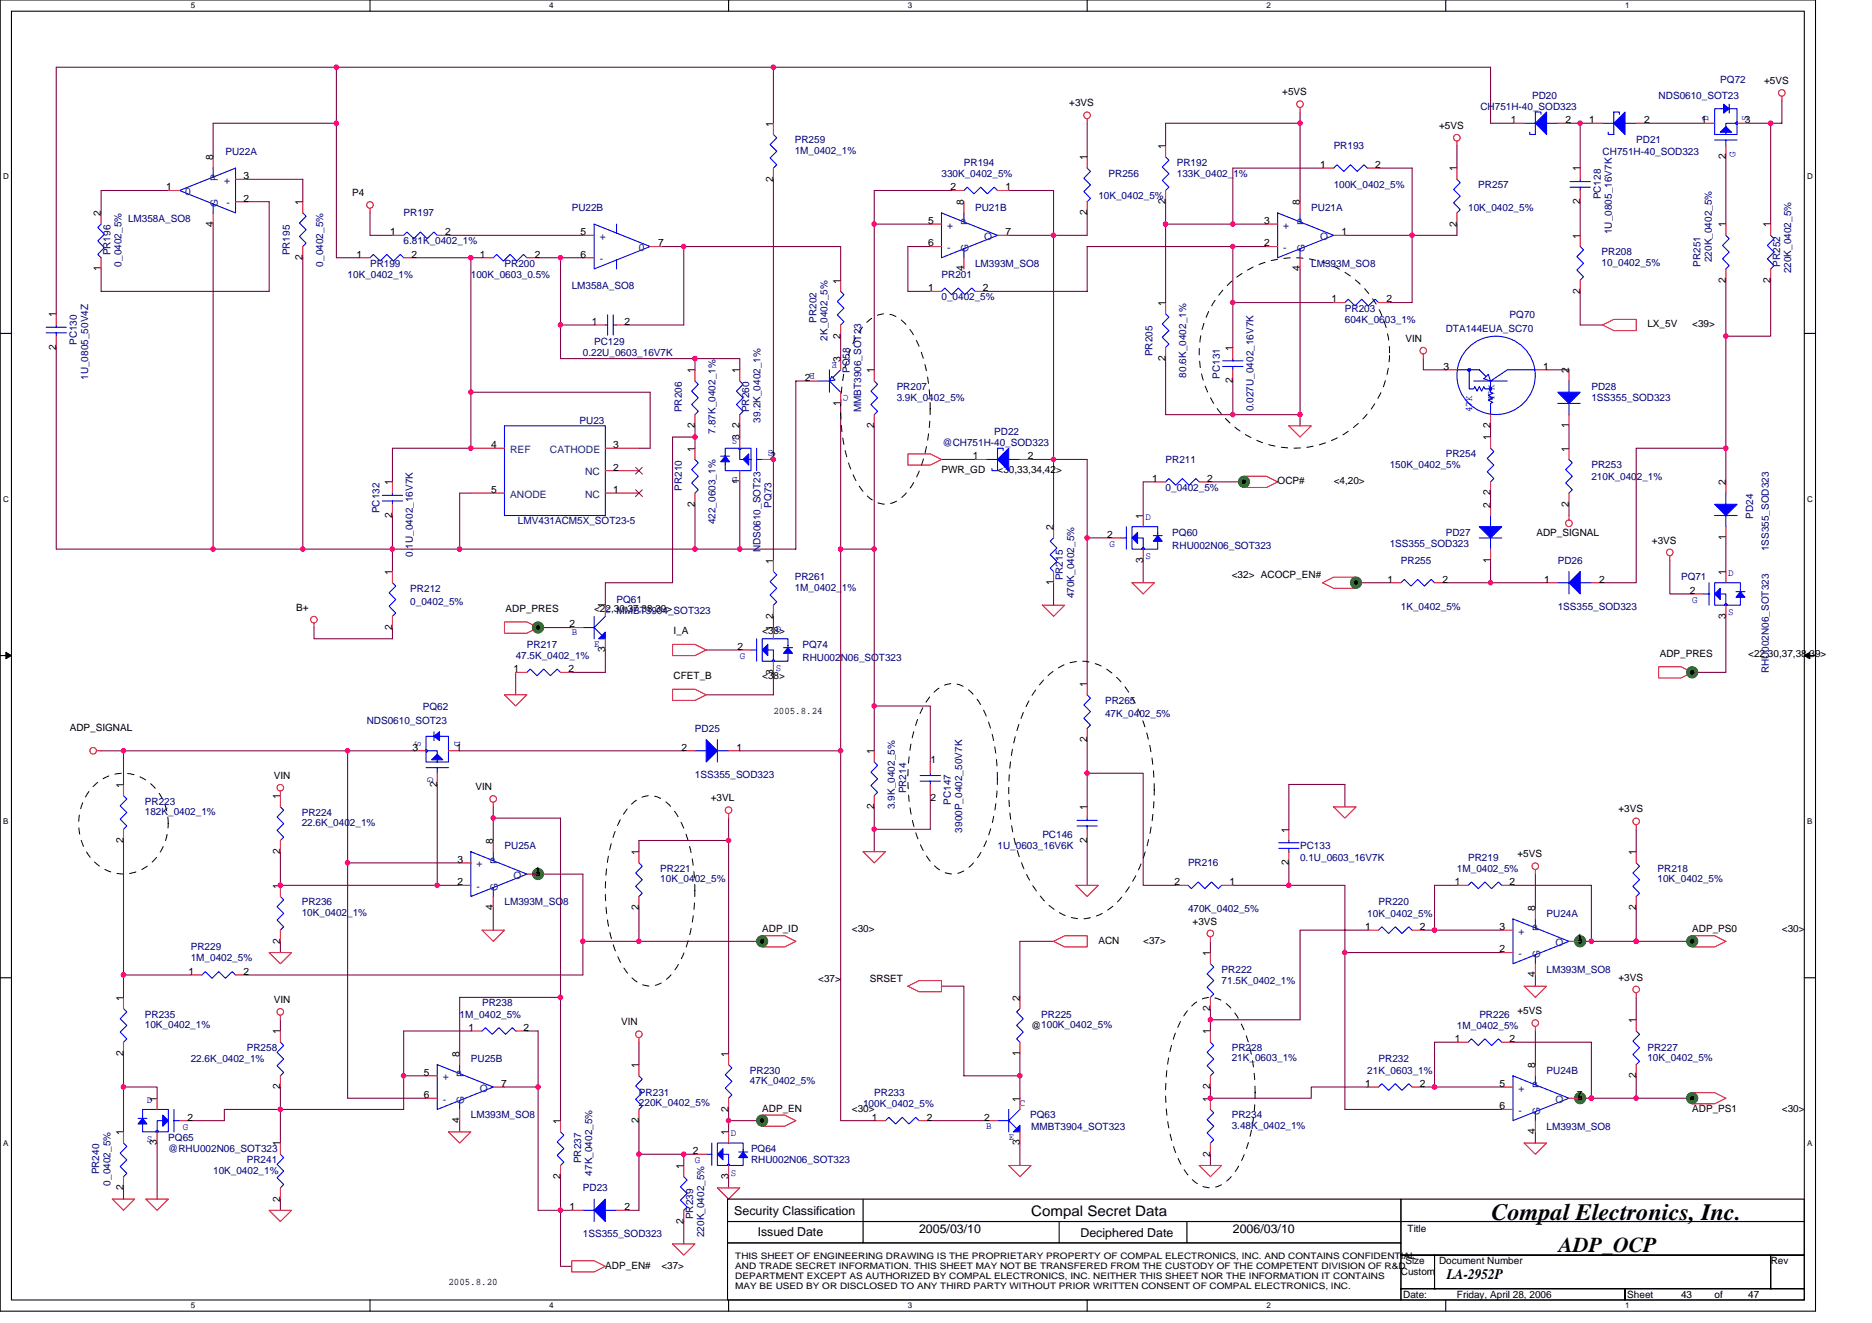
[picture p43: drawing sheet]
<svg xmlns="http://www.w3.org/2000/svg" width="297mm" height="210mm" viewBox="0 0 297 210" stroke-linecap="round" stroke-linejoin="round" font-family="sans-serif">
<defs><g id="words">
<text font-size="3.7" x="236.7" y="193.6">Compal Electronics, Inc.</text>
<text font-size="3.4" x="247.4" y="198.6">ADP_OCP</text>
<g font-size="2.3">
<text x="163.6" y="192.8">Compal Secret Data</text>
<text x="229.6" y="203">LA-2952P</text>
</g>
<g font-size="1.9">
<text x="116.5" y="192.7">Security Classification</text>
<text x="120.2" y="196.1">Issued Date</text>
<text x="145.8" y="195.6">2005/03/10</text>
<text x="171.4" y="196.3">Deciphered Date</text>
<text x="195.6" y="195.6">2006/03/10</text>
</g>
<g font-size="1.6">
<text x="169.7" y="16.9">+3VS</text>
<text x="203.5" y="15.1">+5VS</text>
<text x="279.9" y="13.3">+5VS</text>
<text x="122.7" y="20.1" transform="rotate(-90 122.7 20.1)">1</text>
<text x="184.9" y="23.6" transform="rotate(-90 184.9 23.6)">1</text>
<text x="228.3" y="20.4">+5VS</text>
<text x="239.7" y="19.5">1</text>
<text x="248.4" y="19.5">2</text>
<text x="252.2" y="19.5">1</text>
<text x="260.9" y="19.5">2</text>
<text x="269.9" y="19.5">1</text>
<text x="276.9" y="19.5">3</text>
<text x="33.8" y="25.4" transform="rotate(-90 33.8 25.4)">8</text>
<text x="38.6" y="28.4">3</text>
<text x="122.7" y="28.8" transform="rotate(-90 122.7 28.8)">2</text>
<text x="172.5" y="25.4" transform="rotate(-90 172.5 25.4)">1</text>
<text x="209.5" y="26.6">1</text>
<text x="218.2" y="26.6">2</text>
<text x="231.2" y="27.2" transform="rotate(-90 231.2 27.2)">1</text>
<text x="250.7" y="27.2" transform="rotate(-90 250.7 27.2)">1</text>
<text x="273.8" y="25.3" transform="rotate(-90 273.8 25.3)">2</text>
<text x="16" y="34.3" transform="rotate(-90 16 34.3)">2</text>
<text x="26.3" y="30.2">1</text>
<text x="33.8" y="35.9" transform="rotate(-90 33.8 35.9)">4</text>
<text x="38.6" y="32">2</text>
<text x="48" y="32.5" transform="rotate(-90 48 32.5)">1</text>
<text x="55.9" y="31.1">P4</text>
<text x="147.3" y="35.5">5</text>
<text x="150.8" y="30.2">2</text>
<text x="152.9" y="32.5" transform="rotate(-90 152.9 32.5)">8</text>
<text x="159.5" y="30.2">1</text>
<text x="172.5" y="34.2" transform="rotate(-90 172.5 34.2)">2</text>
<text x="184.9" y="32.4" transform="rotate(-90 184.9 32.4)">2</text>
<text x="200.6" y="35.5">3</text>
<text x="206.3" y="32.5" transform="rotate(-90 206.3 32.5)">8</text>
<text x="231.2" y="35.9" transform="rotate(-90 231.2 35.9)">2</text>
<text x="250.7" y="32.4" transform="rotate(-90 250.7 32.4)">2</text>
<text x="48" y="41.3" transform="rotate(-90 48 41.3)">2</text>
<text x="56.6" y="40.9">1</text>
<text x="61.9" y="37.3">1</text>
<text x="65.3" y="40.9">2</text>
<text x="70.6" y="37.3">2</text>
<text x="76.1" y="40.9">1</text>
<text x="84.9" y="40.9">2</text>
<text x="92.1" y="37.3">5</text>
<text x="92.1" y="40.9">6</text>
<text x="104.4" y="39.1">7</text>
<text x="147.3" y="39.1">6</text>
<text x="159.5" y="37.3">7</text>
<text x="200.6" y="39.1">2</text>
<text x="212.9" y="37.3">1</text>
<text x="250.7" y="37.9" transform="rotate(-90 250.7 37.9)">1</text>
<text x="273.8" y="36.1" transform="rotate(-90 273.8 36.1)">1</text>
<text x="280.9" y="36.1" transform="rotate(-90 280.9 36.1)">1</text>
<text x="16" y="43.1" transform="rotate(-90 16 43.1)">1</text>
<text x="133.4" y="45" transform="rotate(-90 133.4 45)">1</text>
<text x="147.3" y="46.2">1</text>
<text x="152.9" y="43.1" transform="rotate(-90 152.9 43.1)">4</text>
<text x="156" y="46.2">2</text>
<text x="206.3" y="43.1" transform="rotate(-90 206.3 43.1)">4</text>
<text x="211.3" y="48">1</text>
<text x="220" y="48">2</text>
<text x="250.7" y="46.6" transform="rotate(-90 250.7 46.6)">2</text>
<text x="273.8" y="44.8" transform="rotate(-90 273.8 44.8)">2</text>
<text x="280.9" y="44.8" transform="rotate(-90 280.9 44.8)">2</text>
<text x="8.9" y="50.3" transform="rotate(-90 8.9 50.3)">1</text>
<text x="93.9" y="51.5">1</text>
<text x="99.1" y="51.5">2</text>
<text x="133.4" y="53.7" transform="rotate(-90 133.4 53.7)">2</text>
<text x="184.9" y="48.5" transform="rotate(-90 184.9 48.5)">1</text>
<text x="261.4" y="51.9">LX_5V</text>
<text x="268.5" y="51.9">&lt;39&gt;</text>
<text x="8.9" y="55.5" transform="rotate(-90 8.9 55.5)">2</text>
<text x="110.3" y="59.2" transform="rotate(-90 110.3 59.2)">1</text>
<text x="117.4" y="59.2" transform="rotate(-90 117.4 59.2)">1</text>
<text x="133.4" y="57.4" transform="rotate(-90 133.4 57.4)">3</text>
<text x="138.7" y="59.2" transform="rotate(-90 138.7 59.2)">1</text>
<text x="184.9" y="57.3" transform="rotate(-90 184.9 57.3)">2</text>
<text x="195.6" y="55.6" transform="rotate(-90 195.6 55.6)">1</text>
<text x="223" y="54.2">VIN</text>
<text x="229" y="58.7">3</text>
<text x="244.9" y="58.7">1</text>
<text x="248.9" y="59.2" transform="rotate(-90 248.9 59.2)">2</text>
<text x="127.7" y="60.4">2</text>
<text x="133.4" y="64.4" transform="rotate(-90 133.4 64.4)">1</text>
<text x="195.6" y="60.8" transform="rotate(-90 195.6 60.8)">2</text>
<text x="77.9" y="71.1">4</text>
<text x="97.3" y="71.1">3</text>
<text x="110.3" y="71.6" transform="rotate(-90 110.3 71.6)">1</text>
<text x="110.3" y="67.9" transform="rotate(-90 110.3 67.9)">2</text>
<text x="117.4" y="69.9" transform="rotate(-90 117.4 69.9)">3</text>
<text x="117.4" y="67.9" transform="rotate(-90 117.4 67.9)">2</text>
<text x="138.7" y="67.9" transform="rotate(-90 138.7 67.9)">2</text>
<text x="236.5" y="69.9" transform="rotate(-90 236.5 69.9)">1</text>
<text x="236.5" y="67.9" transform="rotate(-90 236.5 67.9)">2</text>
<text x="248.9" y="71.6" transform="rotate(-90 248.9 71.6)">1</text>
<text x="248.9" y="67.9" transform="rotate(-90 248.9 67.9)">1</text>
<text x="62.2" y="77" transform="rotate(-90 62.2 77)">1</text>
<text x="97.3" y="74.7">2</text>
<text x="117.4" y="76.8" transform="rotate(-90 117.4 76.8)">1</text>
<text x="122.2" y="72.9">2</text>
<text x="149.4" y="75">PWR_GD</text>
<text x="154.4" y="72.9">1</text>
<text x="158.3" y="75">&lt;30,33,34,42&gt;</text>
<text x="163.1" y="72.9">2</text>
<text x="182.8" y="76.4">1</text>
<text x="191.5" y="76.4">2</text>
<text x="202.7" y="76.8">OCP#</text>
<text x="211.6" y="76.8">&lt;4,20&gt;</text>
<text x="273.8" y="77" transform="rotate(-90 273.8 77)">2</text>
<text x="62.2" y="82.2" transform="rotate(-90 62.2 82.2)">2</text>
<text x="77.9" y="78.2">5</text>
<text x="97.3" y="78.2">1</text>
<text x="110.3" y="80.4" transform="rotate(-90 110.3 80.4)">2</text>
<text x="181.4" y="82.3" transform="rotate(-90 181.4 82.3)">1</text>
<text x="236.5" y="80.5" transform="rotate(-90 236.5 80.5)">2</text>
<text x="236.5" y="78.6" transform="rotate(-90 236.5 78.6)">2</text>
<text x="248.9" y="80.4" transform="rotate(-90 248.9 80.4)">2</text>
<text x="122.7" y="89.4" transform="rotate(-90 122.7 89.4)">1</text>
<text x="167.1" y="84.1" transform="rotate(-90 167.1 84.1)">2</text>
<text x="175.7" y="85.3">2</text>
<text x="181.4" y="89.3" transform="rotate(-90 181.4 89.3)">3</text>
<text x="236.5" y="89.3" transform="rotate(-90 236.5 89.3)">1</text>
<text x="243.8" y="85">ADP_SIGNAL</text>
<text x="262.1" y="86.2">+3VS</text>
<text x="273.8" y="85.7" transform="rotate(-90 273.8 85.7)">1</text>
<text x="62.2" y="91.2" transform="rotate(-90 62.2 91.2)">1</text>
<text x="167.1" y="92.8" transform="rotate(-90 167.1 92.8)">1</text>
<text x="195.4" y="91.7">&lt;32&gt; ACOCP_EN#</text>
<text x="220.2" y="92.4">1</text>
<text x="228.9" y="92.4">2</text>
<text x="245" y="92.4">1</text>
<text x="253.8" y="92.4">2</text>
<text x="268.2" y="94.2">2</text>
<text x="273.8" y="91.2" transform="rotate(-90 273.8 91.2)">1</text>
<text x="47" y="96.9">B+</text>
<text x="62.2" y="99.9" transform="rotate(-90 62.2 99.9)">2</text>
<text x="80.2" y="97.1">ADP_PRES</text>
<text x="90.4" y="99.5">2</text>
<text x="94.3" y="97.1">&lt;22,30,37,38,39&gt;</text>
<text x="96" y="96.5" transform="rotate(-90 96 96.5)">1</text>
<text x="106.9" y="100.6">I_A</text>
<text x="120.9" y="100.6">&lt;38&gt;</text>
<text x="122.7" y="100.1" transform="rotate(-90 122.7 100.1)">1</text>
<text x="122.7" y="98.2" transform="rotate(-90 122.7 98.2)">2</text>
<text x="273.8" y="98.2" transform="rotate(-90 273.8 98.2)">3</text>
<text x="81.5" y="106.7">1</text>
<text x="90.2" y="106.7">2</text>
<text x="96" y="103.5" transform="rotate(-90 96 103.5)">3</text>
<text x="106.9" y="107.7">CFET_B</text>
<text x="117" y="103.1">2</text>
<text x="120.9" y="107.7">&lt;38&gt;</text>
<text x="122.7" y="107.1" transform="rotate(-90 122.7 107.1)">3</text>
<text x="263.4" y="104.2">ADP_PRES</text>
<text x="277.4" y="104.2">&lt;22,30,37,38,39&gt;</text>
<text x="122.7" y="113.3">2005.8.24</text>
<text x="172.5" y="109" transform="rotate(-90 172.5 109)">1</text>
<text x="11.1" y="115.9">ADP_SIGNAL</text>
<text x="65.5" y="119.1">3</text>
<text x="72.4" y="119.1">1</text>
<text x="108.1" y="119.1">2</text>
<text x="116.9" y="119.1">1</text>
<text x="138.7" y="119.7" transform="rotate(-90 138.7 119.7)">1</text>
<text x="172.5" y="117.7" transform="rotate(-90 172.5 117.7)">2</text>
<text x="19.6" y="125" transform="rotate(-90 19.6 125)">1</text>
<text x="43.4" y="123.6">VIN</text>
<text x="69.4" y="124.8" transform="rotate(-90 69.4 124.8)">2</text>
<text x="75.4" y="125.3">VIN</text>
<text x="147.6" y="121.1">1</text>
<text x="44.5" y="126.8" transform="rotate(-90 44.5 126.8)">1</text>
<text x="112.8" y="127.1">+3VL</text>
<text x="138.7" y="128.4" transform="rotate(-90 138.7 128.4)">2</text>
<text x="147.6" y="127.1">2</text>
<text x="172.5" y="128.5" transform="rotate(-90 172.5 128.5)">1</text>
<text x="256.8" y="128.9">+3VS</text>
<text x="19.6" y="133.7" transform="rotate(-90 19.6 133.7)">2</text>
<text x="44.5" y="135.5" transform="rotate(-90 44.5 135.5)">2</text>
<text x="72.6" y="136.9">3</text>
<text x="78.2" y="133.9" transform="rotate(-90 78.2 133.9)">8</text>
<text x="101.4" y="135.7" transform="rotate(-90 101.4 135.7)">1</text>
<text x="172.5" y="133.7" transform="rotate(-90 172.5 133.7)">2</text>
<text x="204.5" y="137.3" transform="rotate(-90 204.5 137.3)">2</text>
<text x="204.5" y="132.1" transform="rotate(-90 204.5 132.1)">1</text>
<text x="240.8" y="136">+5VS</text>
<text x="259.6" y="135.7" transform="rotate(-90 259.6 135.7)">1</text>
<text x="44.5" y="141" transform="rotate(-90 44.5 141)">1</text>
<text x="72.6" y="140.4">2</text>
<text x="84.9" y="138.7">1</text>
<text x="186.4" y="140.4">2</text>
<text x="195.1" y="140.4">1</text>
<text x="230.8" y="140.4">1</text>
<text x="239.5" y="140.4">2</text>
<text x="44.5" y="149.7" transform="rotate(-90 44.5 149.7)">2</text>
<text x="78.2" y="144.4" transform="rotate(-90 78.2 144.4)">4</text>
<text x="101.4" y="144.4" transform="rotate(-90 101.4 144.4)">2</text>
<text x="120.9" y="147.9">ADP_ID</text>
<text x="135.2" y="147.9">&lt;30&gt;</text>
<text x="174.3" y="149.7">ACN</text>
<text x="181.4" y="149.7">&lt;37&gt;</text>
<text x="189.2" y="146.7">+3VS</text>
<text x="216.6" y="147.6">1</text>
<text x="225.3" y="147.6">2</text>
<text x="237.9" y="147.6">3</text>
<text x="243.6" y="144.5" transform="rotate(-90 243.6 144.5)">8</text>
<text x="250.2" y="149.3">1</text>
<text x="259.6" y="144.4" transform="rotate(-90 259.6 144.4)">2</text>
<text x="268.5" y="147.9">ADP_PS0</text>
<text x="282.7" y="147.9">&lt;30&gt;</text>
<text x="29.9" y="154.7">1</text>
<text x="38.6" y="154.7">2</text>
<text x="129.8" y="155.7">&lt;37&gt;</text>
<text x="138" y="155.7">SRSET</text>
<text x="192" y="151.7" transform="rotate(-90 192 151.7)">1</text>
<text x="237.9" y="151.1">2</text>
<text x="243.6" y="155.1" transform="rotate(-90 243.6 155.1)">4</text>
<text x="256.8" y="155.6">+3VS</text>
<text x="19.6" y="158.8" transform="rotate(-90 19.6 158.8)">1</text>
<text x="43.4" y="159.1">VIN</text>
<text x="161.8" y="158.8" transform="rotate(-90 161.8 158.8)">2</text>
<text x="192" y="160.4" transform="rotate(-90 192 160.4)">2</text>
<text x="240.8" y="160.9">+5VS</text>
<text x="19.6" y="167.5" transform="rotate(-90 19.6 167.5)">2</text>
<text x="44.5" y="164.1" transform="rotate(-90 44.5 164.1)">1</text>
<text x="72.9" y="167.7" transform="rotate(-90 72.9 167.7)">8</text>
<text x="74.4" y="163.6">1</text>
<text x="83.1" y="163.6">2</text>
<text x="98.5" y="162.7">VIN</text>
<text x="115.6" y="167.7" transform="rotate(-90 115.6 167.7)">1</text>
<text x="161.8" y="167.5" transform="rotate(-90 161.8 167.5)">1</text>
<text x="163.6" y="163.2">@100K_0402_5%</text>
<text x="192" y="164.1" transform="rotate(-90 192 164.1)">1</text>
<text x="230.8" y="165.3">1</text>
<text x="239.5" y="165.3">2</text>
<text x="259.6" y="162.3" transform="rotate(-90 259.6 162.3)">1</text>
<text x="44.5" y="172.8" transform="rotate(-90 44.5 172.8)">2</text>
<text x="67.2" y="170.7">5</text>
<text x="79.5" y="172.4">7</text>
<text x="101.4" y="169.4" transform="rotate(-90 101.4 169.4)">1</text>
<text x="192" y="172.8" transform="rotate(-90 192 172.8)">2</text>
<text x="216.6" y="172.4">1</text>
<text x="225.3" y="172.4">2</text>
<text x="237.9" y="172.4">5</text>
<text x="243.6" y="169.4" transform="rotate(-90 243.6 169.4)">8</text>
<text x="259.6" y="171.1" transform="rotate(-90 259.6 171.1)">2</text>
<text x="24.9" y="174.8" transform="rotate(-90 24.9 174.8)">1</text>
<text x="29.7" y="177.8">2</text>
<text x="67.2" y="174.2">6</text>
<text x="72.9" y="178.2" transform="rotate(-90 72.9 178.2)">4</text>
<text x="88.9" y="178.3" transform="rotate(-90 88.9 178.3)">1</text>
<text x="101.4" y="178.2" transform="rotate(-90 101.4 178.2)">2</text>
<text x="115.6" y="176.4" transform="rotate(-90 115.6 176.4)">2</text>
<text x="120.9" y="176.4">ADP_EN</text>
<text x="135.2" y="176.4">&lt;30&gt;</text>
<text x="138.4" y="177.8">1</text>
<text x="147.1" y="177.8">2</text>
<text x="156.1" y="177.8">2</text>
<text x="161.8" y="174.8" transform="rotate(-90 161.8 174.8)">1</text>
<text x="192" y="174.8" transform="rotate(-90 192 174.8)">1</text>
<text x="237.9" y="176">6</text>
<text x="243.6" y="180" transform="rotate(-90 243.6 180)">4</text>
<text x="250.2" y="174.2">7</text>
<text x="268.5" y="176.4">ADP_PS1</text>
<text x="282.7" y="176.4">&lt;30&gt;</text>
<text x="19.6" y="180.1" transform="rotate(-90 19.6 180.1)">1</text>
<text x="24.9" y="181.7" transform="rotate(-90 24.9 181.7)">3</text>
<text x="44.5" y="181.9" transform="rotate(-90 44.5 181.9)">1</text>
<text x="108.5" y="185.4" transform="rotate(-90 108.5 185.4)">1</text>
<text x="109.9" y="183.1">2</text>
<text x="115.6" y="180.1" transform="rotate(-90 115.6 180.1)">1</text>
<text x="161.8" y="181.7" transform="rotate(-90 161.8 181.7)">3</text>
<text x="192" y="183.5" transform="rotate(-90 192 183.5)">2</text>
<text x="19.6" y="188.8" transform="rotate(-90 19.6 188.8)">2</text>
<text x="44.5" y="190.6" transform="rotate(-90 44.5 190.6)">2</text>
<text x="88.9" y="187.1" transform="rotate(-90 88.9 187.1)">2</text>
<text x="115.6" y="187.1" transform="rotate(-90 115.6 187.1)">3</text>
<text x="90.4" y="192">1</text>
<text x="99.1" y="192">2</text>
<text x="108.5" y="194.2" transform="rotate(-90 108.5 194.2)">2</text>
<text x="223.3" y="195.4">Title</text>
<text x="71.2" y="203.9">2005.8.20</text>
<text x="96.1" y="201.3">ADP_EN#</text>
<text x="104.9" y="201.3">&lt;37&gt;</text>
<text x="222.3" y="202.3">Custom</text>
<text x="223" y="200.6">Size</text>
<text x="228.3" y="200.6">Document Number</text>
<text x="281" y="200.6">Rev</text>
<text x="222.6" y="205.9">Date:</text>
<text x="231.2" y="205.9">Friday, April 28, 2006</text>
<text x="258.2" y="205.9">Sheet</text>
<text x="266.7" y="205.9">43</text>
<text x="272.1" y="205.9">of</text>
<text x="277.4" y="205.9">47</text>
</g>
<g font-size="1.6" fill="#000080">
<text x="234.9" y="17.4">CH751H-40_SOD323</text>
<text x="243.1" y="15.6">PD20</text>
<text x="263.2" y="15.6">NDS0610_SOT23</text>
<text x="273" y="13.1">PQ72</text>
<text x="126.1" y="22.8">PR259</text>
<text x="211.6" y="23.6">PR193</text>
<text x="259.6" y="22.8">PD21</text>
<text x="35.8" y="24.5">PU22A</text>
<text x="126.1" y="24.4">1M_0402_1%</text>
<text x="149.4" y="28.1">330K_0402_5%</text>
<text x="152.9" y="26.3">PR194</text>
<text x="175.9" y="28.1">PR256</text>
<text x="186.7" y="26.3">PR192</text>
<text x="186.7" y="28.1">133K_0402_1%</text>
<text x="211.6" y="29.9">100K_0402_5%</text>
<text x="234.6" y="29.9">PR257</text>
<text x="254.3" y="24.5">CH751H-40_SOD323</text>
<text x="20.3" y="35.2">LM358A_SO8</text>
<text x="64" y="34.3">PR197</text>
<text x="90.7" y="33.4">PU22B</text>
<text x="154.7" y="33.4">PU21B</text>
<text x="174.3" y="31.6">10K_0402_5%</text>
<text x="208.1" y="33.4">PU21A</text>
<text x="233" y="33.4">10K_0402_5%</text>
<text x="254" y="31.6" transform="rotate(-90 254 31.6)">PC128</text>
<text x="17.5" y="40.5" transform="rotate(-90 17.5 40.5)">PR196</text>
<text x="46" y="40.5" transform="rotate(-90 46 40.5)">PR195</text>
<text x="64" y="38.8">6.81K_0402_1%</text>
<text x="254.1" y="40.5">PR208</text>
<text x="255.8" y="37.2" transform="rotate(-90 255.8 37.2)">1U_0805_16V7K</text>
<text x="271.6" y="41.6" transform="rotate(-90 271.6 41.6)">220K_0402_5%</text>
<text x="19.3" y="42.3" transform="rotate(-90 19.3 42.3)">0_0402_5%</text>
<text x="51.3" y="42.3" transform="rotate(-90 51.3 42.3)">0_0402_5%</text>
<text x="55.2" y="44.1">10K_0402_1%</text>
<text x="58.7" y="42.3">PR199</text>
<text x="74.7" y="44.1">100K_0603_0.5%</text>
<text x="80" y="42.3">PR200</text>
<text x="90.7" y="45.9">LM358A_SO8</text>
<text x="149.4" y="44.1">PR201</text>
<text x="149.4" y="47.6">0_0402_5%</text>
<text x="154.7" y="42.3">LM393M_SO8</text>
<text x="208.1" y="42.3">LM393M_SO8</text>
<text x="254.1" y="42.1">10_0402_5%</text>
<text x="269.8" y="42.3" transform="rotate(-90 269.8 42.3)">PR251</text>
<text x="282.4" y="42.3" transform="rotate(-90 282.4 42.3)">PR252</text>
<text x="284.2" y="43.4" transform="rotate(-90 284.2 43.4)">220K_0402_5%</text>
<text x="129.5" y="51.2" transform="rotate(-90 129.5 51.2)">PR202</text>
<text x="213.4" y="49.4">PR203</text>
<text x="213.4" y="51.2">604K_0603_1%</text>
<text x="229.4" y="52.6">DTA144EUA_SC70</text>
<text x="239.5" y="50.5">PQ70</text>
<text x="12.2" y="54.8" transform="rotate(-90 12.2 54.8)">PC130</text>
<text x="92.5" y="56.5">0.22U_0603_16V7K</text>
<text x="94.3" y="54.8">PC129</text>
<text x="131.3" y="54.1" transform="rotate(-90 131.3 54.1)">2K_0402_5%</text>
<text x="134.9" y="59.2" transform="rotate(-90 134.9 59.2)">PQ58</text>
<text x="182.9" y="56.5" transform="rotate(-90 182.9 56.5)">PR205</text>
<text x="188.2" y="59.9" transform="rotate(-90 188.2 59.9)">80.6K_0402_1%</text>
<text x="14" y="60.3" transform="rotate(-90 14 60.3)">1U_0805_50V4Z</text>
<text x="108.2" y="65.4" transform="rotate(-90 108.2 65.4)">PR206</text>
<text x="118.9" y="65.4" transform="rotate(-90 118.9 65.4)">PR260</text>
<text x="136.6" y="65.4" transform="rotate(-90 136.6 65.4)">MMBT3906_SOT23</text>
<text x="142.3" y="61.9">PR207</text>
<text x="142.3" y="63.6">3.9K_0402_5%</text>
<text x="193.5" y="60.1" transform="rotate(-90 193.5 60.1)">PC131</text>
<text x="198.9" y="65.3" transform="rotate(-90 198.9 65.3)">0.027U_0402_16V7K</text>
<text x="252.5" y="61.9">PD28</text>
<text x="252.5" y="63.6">1SS355_SOD323</text>
<text x="92" y="67.2">PU23</text>
<text x="113.5" y="68.8" transform="rotate(-90 113.5 68.8)">7.87K_0402_1%</text>
<text x="120.6" y="67" transform="rotate(-90 120.6 67)">39.2K_0402_1%</text>
<text x="149.6" y="70.8">@CH751H-40_SOD323</text>
<text x="157.8" y="69">PD22</text>
<text x="108.2" y="77.9" transform="rotate(-90 108.2 77.9)">PR210</text>
<text x="185" y="73.4">PR211</text>
<text x="185" y="77.9">0_0402_5%</text>
<text x="220.5" y="74.3">150K_0402_5%</text>
<text x="229.4" y="72.5">PR254</text>
<text x="252.5" y="74.3">PR253</text>
<text x="252.5" y="76.1">210K_0402_1%</text>
<text x="60.2" y="81.4" transform="rotate(-90 60.2 81.4)">PC132</text>
<text x="82.2" y="83.2">LMV431ACM5X_SOT23-5</text>
<text x="113.5" y="83.2" transform="rotate(-90 113.5 83.2)">422_0603_1%</text>
<text x="122.4" y="80.5" transform="rotate(-90 122.4 80.5)">PQ73</text>
<text x="278.2" y="82.3" transform="rotate(-90 278.2 82.3)">PD24</text>
<text x="65.5" y="88.4" transform="rotate(-90 65.5 88.4)">0.1U_0402_16V7K</text>
<text x="120.6" y="87.7" transform="rotate(-90 120.6 87.7)">NDS0610_SOT23</text>
<text x="186" y="85">PQ60</text>
<text x="186" y="87.1">RHU002N06_SOT323</text>
<text x="220.5" y="86.8">1SS355_SOD323</text>
<text x="222.3" y="89.4">PR255</text>
<text x="229.4" y="85">PD27</text>
<text x="247.2" y="89.4">PD26</text>
<text x="280.7" y="87.5" transform="rotate(-90 280.7 87.5)">1SS355_SOD323</text>
<text x="65.1" y="93.9">PR212</text>
<text x="97.8" y="95.7">PQ61</text>
<text x="126.1" y="92.1">PR261</text>
<text x="126.1" y="93.7">1M_0402_1%</text>
<text x="168.7" y="92.1" transform="rotate(-90 168.7 92.1)">PR215</text>
<text x="170.4" y="95" transform="rotate(-90 170.4 95)">470K_0402_5%</text>
<text x="266.7" y="92.1">PQ71</text>
<text x="65.1" y="96">0_0402_5%</text>
<text x="222.3" y="96.7">1K_0402_5%</text>
<text x="247.2" y="96.7">1SS355_SOD323</text>
<text x="81.8" y="104.5">47.5K_0402_1%</text>
<text x="83.6" y="102.8">PR217</text>
<text x="127.3" y="102.8">PQ74</text>
<text x="127.3" y="104.9">RHU002N06_SOT323</text>
<text x="280.7" y="106.8" transform="rotate(-90 280.7 106.8)">RHU002N06_SOT323</text>
<text x="67.1" y="112.7">PQ62</text>
<text x="175.3" y="111.7">PR265</text>
<text x="175.3" y="113.8">47K_0402_5%</text>
<text x="58.2" y="114.9">NDS0610_SOT23</text>
<text x="110.3" y="116.1">PD25</text>
<text x="110.3" y="123.4">1SS355_SOD323</text>
<text x="143.8" y="125.9" transform="rotate(-90 143.8 125.9)">PR214</text>
<text x="23" y="127.7">PR223</text>
<text x="23" y="129.3">182K_0402_1%</text>
<text x="47.9" y="129.4">PR224</text>
<text x="47.9" y="131">22.6K_0402_1%</text>
<text x="142" y="128.4" transform="rotate(-90 142 128.4)">3.9K_0402_5%</text>
<text x="150.9" y="127.7" transform="rotate(-90 150.9 127.7)">PC147</text>
<text x="80" y="134.8">PU25A</text>
<text x="152.7" y="132.1" transform="rotate(-90 152.7 132.1)">3900P_0402_50V7K</text>
<text x="158.3" y="134.8">1U_0603_16V6K</text>
<text x="165.4" y="133">PC146</text>
<text x="188.5" y="137.4">PR216</text>
<text x="206.3" y="134.8">PC133</text>
<text x="206.3" y="136.5">0.1U_0603_16V7K</text>
<text x="233" y="136.5">PR219</text>
<text x="47.9" y="143.7">PR236</text>
<text x="80" y="143.7">LM393M_SO8</text>
<text x="104.8" y="138.3">PR221</text>
<text x="104.8" y="139.9">10K_0402_5%</text>
<text x="218.7" y="143.7">PR220</text>
<text x="231.2" y="138.3">1M_0402_5%</text>
<text x="263" y="138.3">PR218</text>
<text x="263" y="139.9">10K_0402_5%</text>
<text x="47.9" y="145.3">10K_0402_1%</text>
<text x="188.5" y="144.7">470K_0402_5%</text>
<text x="217" y="145.4">10K_0402_5%</text>
<text x="245.4" y="145.4">PU24A</text>
<text x="30.3" y="150.8">PR229</text>
<text x="30.3" y="152.5">1M_0402_5%</text>
<text x="193.8" y="154.3">PR222</text>
<text x="245.4" y="154.3">LM393M_SO8</text>
<text x="23" y="161.4">PR235</text>
<text x="72.9" y="161.4">1M_0402_5%</text>
<text x="76.5" y="159.7">PR238</text>
<text x="165.2" y="161.4">PR225</text>
<text x="193.8" y="156.1">71.5K_0402_1%</text>
<text x="234.7" y="161.4">PR226</text>
<text x="23" y="163">10K_0402_1%</text>
<text x="39.2" y="166.8">PR258</text>
<text x="195.4" y="166.8">PR228</text>
<text x="231.2" y="163.2">1M_0402_5%</text>
<text x="261.4" y="166.8">PR227</text>
<text x="30.3" y="168.6">22.6K_0402_1%</text>
<text x="74.7" y="168.6">PU25B</text>
<text x="101.4" y="173.9">PR231</text>
<text x="119" y="170.3">PR230</text>
<text x="119" y="171.9">47K_0402_5%</text>
<text x="138.7" y="173.9">PR233</text>
<text x="195.4" y="168.4">21K_0603_1%</text>
<text x="217" y="170.3">21K_0603_1%</text>
<text x="218.7" y="168.6">PR232</text>
<text x="245.4" y="170.3">PU24B</text>
<text x="261.4" y="168.4">10K_0402_5%</text>
<text x="74.7" y="177.4">LM393M_SO8</text>
<text x="101.4" y="175.5">220K_0402_5%</text>
<text x="136.9" y="175.7">100K_0402_5%</text>
<text x="163.4" y="177.4">PQ63</text>
<text x="163.6" y="179.2">MMBT3904_SOT323</text>
<text x="195.4" y="177.4">PR234</text>
<text x="195.4" y="179">3.48K_0402_1%</text>
<text x="245.4" y="179.2">LM393M_SO8</text>
<text x="26.7" y="181">PQ65</text>
<text x="26.7" y="182.8">@RHU002N06_SOT323</text>
<text x="39.2" y="184.6">PR241</text>
<text x="92.2" y="184.6" transform="rotate(-90 92.2 184.6)">PR237</text>
<text x="119.2" y="182.8">PQ64</text>
<text x="119.2" y="184.6">RHU002N06_SOT323</text>
<text x="15.7" y="186.3" transform="rotate(-90 15.7 186.3)">PR240</text>
<text x="17.5" y="188.1" transform="rotate(-90 17.5 188.1)">0_0402_5%</text>
<text x="33.8" y="186.3">10K_0402_1%</text>
<text x="92.5" y="189">PD23</text>
<text x="94" y="186.5" transform="rotate(-90 94 186.5)">47K_0402_5%</text>
<text x="92.5" y="196.3">1SS355_SOD323</text>
<text x="110" y="193.4" transform="rotate(-90 110 193.4)">PR239</text>
<text x="111.8" y="196.3" transform="rotate(-90 111.8 196.3)">220K_0402_5%</text>
</g>
<g font-size="1.6" fill="#00f">
<text x="271.1" y="19.2" transform="rotate(-90 271.1 19.2)">D</text>
<text x="277.3" y="19.2" transform="rotate(-90 277.3 19.2)">S</text>
<text x="275.4" y="24.9" transform="rotate(-90 275.4 24.9)">G</text>
<text x="129.3" y="59.1" transform="rotate(180 129.3 59.1)">B</text>
<text x="132.9" y="57.4" transform="rotate(180 132.9 57.4)">E</text>
<text x="134.6" y="62.7" transform="rotate(180 134.6 62.7)">C</text>
<text x="233.6" y="65.4" transform="rotate(-90 233.6 65.4)">47K</text>
<text x="237.1" y="63.6" transform="rotate(-90 237.1 63.6)">47K</text>
<text x="117" y="69.4" transform="rotate(180 117 69.4)">S</text>
<text x="122.7" y="71.4" transform="rotate(180 122.7 71.4)">G</text>
<text x="117" y="75.7" transform="rotate(180 117 75.7)">D</text>
<text x="181.8" y="82.5">D</text>
<text x="176.1" y="86.8">G</text>
<text x="181.8" y="88.7">S</text>
<text x="268.5" y="95.7">G</text>
<text x="274.2" y="91.4">D</text>
<text x="90.7" y="100.8">B</text>
<text x="96.1" y="97.3">C MMBT3904_SOT323</text>
<text x="123.1" y="100.3">D</text>
<text x="274.2" y="97.6">S</text>
<text x="94.3" y="102.6">E</text>
<text x="117.4" y="104.5">G</text>
<text x="123.1" y="106.5">S</text>
<text x="65.9" y="117.5" transform="rotate(90 65.9 117.5)">S</text>
<text x="72.1" y="117.5" transform="rotate(90 72.1 117.5)">D</text>
<text x="67.9" y="123.2" transform="rotate(90 67.9 123.2)">G</text>
<text x="23.3" y="175">D</text>
<text x="29" y="179.2">G</text>
<text x="156.5" y="179">B</text>
<text x="161.8" y="175.5">C</text>
<text x="23.3" y="181.2">S</text>
<text x="110.3" y="184.6">G</text>
<text x="116" y="180.3">D</text>
<text x="160.1" y="180.8">E</text>
<text x="116" y="186.5">S</text>
</g>
<g font-size="1.6" fill="#004080">
<text x="34.6" y="28.6" transform="rotate(-90 34.6 28.6)">P</text>
<text x="35.6" y="29.2">+</text>
<text x="29.4" y="30.9">0</text>
<text x="34.6" y="32.9" transform="rotate(-90 34.6 32.9)">G</text>
<text x="36" y="32.7">-</text>
<text x="153.7" y="35.8" transform="rotate(-90 153.7 35.8)">P</text>
<text x="207" y="35.8" transform="rotate(-90 207 35.8)">P</text>
<text x="95.2" y="38.1">+</text>
<text x="95.2" y="41.6">-</text>
<text x="101.4" y="39.8">0</text>
<text x="150.3" y="36.3">+</text>
<text x="150.3" y="39.8">-</text>
<text x="153.7" y="40" transform="rotate(-90 153.7 40)">G</text>
<text x="156.1" y="38.1">O</text>
<text x="203.6" y="36.3">+</text>
<text x="203.6" y="39.8">-</text>
<text x="207" y="40" transform="rotate(-90 207 40)">G</text>
<text x="209.5" y="38.1">O</text>
<text x="80.9" y="71.8">REF</text>
<text x="87.3" y="71.8">CATHODE</text>
<text x="92.8" y="75.4">NC</text>
<text x="80.9" y="79">ANODE</text>
<text x="92.8" y="79">NC</text>
<text x="75.6" y="137.6">+</text>
<text x="79" y="137.1" transform="rotate(-90 79 137.1)">P</text>
<text x="75.6" y="141.2">-</text>
<text x="79" y="141.4" transform="rotate(-90 79 141.4)">G</text>
<text x="81.5" y="139.4">O</text>
<text x="241" y="148.3">+</text>
<text x="244.4" y="147.8" transform="rotate(-90 244.4 147.8)">P</text>
<text x="241" y="151.8">-</text>
<text x="244.4" y="152" transform="rotate(-90 244.4 152)">G</text>
<text x="246.8" y="150.1">O</text>
<text x="70.3" y="171.4">+</text>
<text x="73.7" y="170.9" transform="rotate(-90 73.7 170.9)">P</text>
<text x="76.1" y="173.2">O</text>
<text x="241" y="173.2">+</text>
<text x="244.4" y="172.7" transform="rotate(-90 244.4 172.7)">P</text>
<text x="70.3" y="175">-</text>
<text x="73.7" y="175.1" transform="rotate(-90 73.7 175.1)">G</text>
<text x="241" y="176.7">-</text>
<text x="244.4" y="176.9" transform="rotate(-90 244.4 176.9)">G</text>
<text x="246.8" y="175">O</text>
</g>
<g font-size="1.4">
<text x="116.7" y="199.7">THIS SHEET OF ENGINEERING DRAWING IS THE PROPRIETARY PROPERTY OF COMPAL ELECTRONICS, INC. AND CONTAINS CONFIDENTIAL</text>
<text x="116.7" y="201.3">AND TRADE SECRET INFORMATION. THIS SHEET MAY NOT BE TRANSFERED FROM THE CUSTODY OF THE COMPETENT DIVISION OF R&amp;D</text>
<text x="116.7" y="202.9">DEPARTMENT EXCEPT AS AUTHORIZED BY COMPAL ELECTRONICS, INC. NEITHER THIS SHEET NOR THE INFORMATION IT CONTAINS</text>
<text x="116.7" y="204.6">MAY BE USED BY OR DISCLOSED TO ANY THIRD PARTY WITHOUT PRIOR WRITTEN CONSENT OF COMPAL ELECTRONICS, INC.</text>
</g>
<g font-size="1.3">
<text x="30.3" y="1.3">5</text>
<text x="87.2" y="1.3">4</text>
<text x="144.1" y="1.3">3</text>
<text x="201" y="1.3">2</text>
<text x="257.8" y="1.3">1</text>
<text x=".5" y="28.5">D</text>
<text x="286.7" y="28.5">D</text>
<text x=".5" y="79.6">C</text>
<text x="286.7" y="79.6">C</text>
<text x=".5" y="130.7">B</text>
<text x="286.7" y="130.7">B</text>
<text x=".5" y="181.8">A</text>
<text x="286.7" y="181.8">A</text>
<text x="30.3" y="207.6">5</text>
<text x="87.2" y="207.6">4</text>
<text x="144.1" y="207.6">3</text>
<text x="201" y="207.6">2</text>
<text x="257.8" y="207.6">1</text>
</g>
</g></defs>
<path d="M0 0h288.1v208h-288.1zM1.8 1.8h284.5v204.4h-284.5z" fill="none" stroke="#000" stroke-width=".17"/>
<g fill="#fff">
<path d="M30.3 .2h.7v1.4h-.7z"/>
<path d="M30.3 206.4h.7v1.5h-.7z"/>
</g>
<path d="M58.7 0v1.8M58.7 206.2v1.8" fill="none" stroke="#000" stroke-width=".17"/>
<g fill="#fff">
<path d="M87.2 .2h.7v1.4h-.7z"/>
<path d="M87.2 206.4h.7v1.5h-.7z"/>
</g>
<path d="M115.6 0v1.8M115.6 206.2v1.8" fill="none" stroke="#000" stroke-width=".17"/>
<g fill="#fff">
<path d="M144.1 .2h.7v1.4h-.7z"/>
<path d="M144.1 206.4h.7v1.5h-.7z"/>
</g>
<path d="M172.5 0v1.8M172.5 206.2v1.8" fill="none" stroke="#000" stroke-width=".17"/>
<g fill="#fff">
<path d="M201 .2h.7v1.4h-.7z"/>
<path d="M201 206.4h.7v1.5h-.7z"/>
</g>
<path d="M229.4 0v1.8M229.4 206.2v1.8" fill="none" stroke="#000" stroke-width=".17"/>
<g fill="#fff">
<path d="M257.8 .2h.7v1.4h-.7z"/>
<path d="M257.8 206.4h.7v1.5h-.7z"/>
<path d="M.5 27.3h.9v1.4h-.9z"/>
<path d="M286.7 27.3h1v1.4h-1z"/>
<path d="M.5 78.4h.9v1.5h-.9z"/>
<path d="M286.7 78.4h1v1.5h-1z"/>
</g>
<path d="M0 52.9h1.8M286.3 52.9h1.8" fill="none" stroke="#000" stroke-width=".17"/>
<g fill="#fff">
<path d="M.5 129.6h.8v1.4h-.8z"/>
<path d="M286.7 129.6h.9v1.4h-.9z"/>
</g>
<path d="M0 104h1.8M286.3 104h1.8" fill="none" stroke="#000" stroke-width=".17"/>
<path d="M.9 103.5l.9 .5-.9 .5zM286.3 104l.9-.5v1z" fill="#000" stroke="#000" stroke-width=".16"/>
<g fill="#fff">
<path d="M.5 180.7h.8v1.4h-.8z"/>
<path d="M286.7 180.7h.9v1.4h-.9z"/>
</g>
<g fill="none" stroke="#000" stroke-width=".17">
<path d="M0 155.1h1.8M286.3 155.1h1.8M115.4 190.2h106.9v3.6h-106.9zM115.4 193.8h106.9v3.4h-106.9zM115.4 197.2h106.9v9h-106.9zM136.9 190.2v7M168.1 193.8v3.4M188.3 193.8v3.4M222.3 190.2h64v3.6h-64zM222.3 193.8h64v5.3h-64zM222.3 199.1h5.3v5.4h-5.3zM227.6 199.1h53.4v5.4h-53.4z"/>
<path d="M281 199.1h5.3v5.4h-5.3zM222.3 204.5h35.5v1.7h-35.5zM257.8 204.5h28.5v1.7h-28.5z"/>
</g>
<g fill="none" stroke="#800040" stroke-width=".17">
<path d="M53.4 10.7h69.3v8.9M53.4 19.6h-19.6v5.3M53.4 10.7h-44.5v39.1M53.4 10.7v30.2h3.5M122.7 10.7h113.8v8.9h3.6M172.5 19.6v5.3M206.3 19.6h-21.3v3.5M206.3 17.8v14.2M249 19.6h3.5M250.7 19.6v7.1M261.4 19.6h8.9M281 19.6v16"/>
<path d="M282.7 16v3.6h-5.3M26.7 30.2h-10.7v3.6M33.8 35.6v51.5M39.2 32h3.5v14.2h-26.7v-3.5M39.2 28.4h8.8v3.6M58.7 33.8v3.5h3.6M71.2 37.3h21.3M104.9 39.1h28.5v5.3M108.5 39.1v12.5h-8.9M122.7 28.4v60.5M138.7 35.6h8.9M147.6 39.1h-3.5v7.1h3.5"/>
<path d="M151.2 30.2h-12.5v28.5M160.1 30.2h7.1v53.4M172.5 33.8v3.5h-12.4M185 35.6h16M185 32v16M195.6 39.1v16M201 39.1h-28.5v7.1h-16M209.8 26.7h-14.2v8.9M218.7 26.7h5.4v21.3h-3.6M231.2 35.6v1.7h-17.8M231.2 23.1v3.6M250.7 32v5.3"/>
<path d="M273.9 24.9v10.7M8.9 55.1v32h117.4v-26.6h1.8M48 40.9v46.2M65.8 40.9h10.7M74.7 40.9v30.2h-12.4v5.4M85.4 40.9h7.1M88.9 40.9v16h21.4M88.9 51.6h5.4M110.3 56.9h7.1v1.8M110.3 56.9v1.8M133.4 53.3v3.6M185 56.9v8.9h21.3"/>
<path d="M195.6 48h16M206.3 42.7v24.9M225.8 56.9v1.8h3.6M245.4 58.7h3.6M250.7 46.2v5.4h3.6M273.9 44.4v8.9h7.1v-8.9M273.9 53.3v23.2M74.7 78.2h-1.8v8.9M74.7 62.2h28.5v8.9h-1.8M110.3 67.6v3.5M110.3 69.3h-3.6v23.2h-10.6v3.5M117.4 67.6v1.7"/>
<path d="M117.4 76.5v10.6M133.4 64v113.8h5.3M138.7 67.6v51.5M149.4 72.9h5.3M163.6 72.9h8.9v35.6M183.2 76.5h-1.8v5.3M192.1 76.5h5.3M195.6 60.5v5.3M236.5 67.6v1.7M236.5 78.2v1.8M249 67.6v3.5M273.9 71.1h-14.3v21.4h-5.3"/>
<path d="M49.8 99.6v1.7h12.5v-1.7M62.3 81.8v8.9M85.4 99.6h5.3M110.3 80v7.1M122.7 97.8v1.8M133.4 87.1h5.3M167.2 92.5v3.5M172.5 85.3h3.6M181.4 88.9v3.6M215.2 92.5h5.3M229.4 92.5h7.1M236.5 88.9v3.6h8.9"/>
<path d="M249 80v1.8M265 88.9v5.3h3.5M273.9 97.8v8.9h-5.4M273.9 85.3v5.4M16 119.1h49.8M19.6 119.1v5.4M55.2 119.1v55.1h12.4M72.9 119.1h35.6M81.8 106.7v3.5M96.1 103.1v3.6h-5.4M112.1 103.1h5.3M117.4 119.1h16"/>
<path d="M122.7 106.7v3.5h-10.6M138.7 112h8.9v8.9M172.5 117.3v10.7M19.6 133.3v24.9M44.5 135.1v5.4h28.4M55.2 136.9h17.7M69.4 124.5v16M78.3 128v5.3M78.3 129.8h10.6v48M85.4 138.7h7.1v16h-53.3M115.6 133.3h-14.2v1.8M115.6 129.8v37.3"/>
<path d="M138.7 128v7.1M147.6 126.2v5.4h-8.9M172.5 122.7h8.9v17.8h5.3M172.5 133.3v7.2M204.5 136.9v3.6M213.4 128v-3.5h-8.9v7.1M243.6 138.7v5.3M259.6 131.6v3.5M19.6 154.7h10.7M44.5 149.4v1.7M78.3 144v3.6M88.9 158.2h-16v8.9"/>
<path d="M92.5 149.4h28.4M101.4 144v5.4M149.4 156.5h3.5v14.2h8.9M167.2 149.4h-5.4v8.8M192.1 149.4v1.7M195.6 140.5h17.8v10.6h24.9M213.4 151.1v24.9h24.9M217 147.6h-10.7v14.2h-14.2M225.8 147.6h12.5M231.2 140.5h-3.6v7.1M240.1 140.5h12.4v8.9M243.6 154.7v1.8"/>
<path d="M250.7 149.4h17.8M259.6 144v5.4M259.6 158.2v3.6M19.6 172.5h5.3v1.7M19.6 167.1v12.5M30.3 177.8h5.3v-1.8h8.9v5.4M44.5 161.8v1.8M64 170.7h3.6M72.9 177.8v1.8M74.7 163.6h-10.7v12.4h-19.5v-3.5M80 172.5h5.4M83.6 163.6h1.8v28.4h5.3"/>
<path d="M101.4 177.8v14.2h-1.8M101.4 165.4v3.5M115.6 177.8h5.3M115.6 176v3.6M147.6 177.8h8.9M161.8 167.1v7.1M192.1 172.5v1.7h16v-1.7h8.9M192.1 160v3.6M225.8 172.5h12.5M231.2 165.4h-3.6v7.1M240.1 165.4h12.4v8.8M243.6 163.6v5.3"/>
<path d="M243.6 179.6v1.8M250.7 174.2h17.8M259.6 170.7v3.5M19.6 188.5v1.7M24.9 181.4v8.8M44.5 190.2v1.8M88.9 186.7v14.2h1.8M101.4 183.1h8.9M108.5 183.1v1.8M108.5 193.8v3.6M115.6 186.7v1.8M161.8 181.4v3.5"/>
<path d="M192.1 183.1v1.8"/>
</g>
<g fill="#f0f" stroke="#f0f" stroke-width=".17">
<circle cx="161.8" cy="170.7" r=".35"/>
<circle cx="55.1" cy="136.9" r=".35"/>
<circle cx="64" cy="170.7" r=".35"/>
<circle cx="88.9" cy="158.2" r=".35"/>
<circle cx="88.9" cy="192" r=".35"/>
<circle cx="115.6" cy="177.8" r=".35"/>
<circle cx="101.4" cy="149.3" r=".35"/>
<circle cx="19.6" cy="154.7" r=".35"/>
<circle cx="227.6" cy="147.6" r=".35"/>
<circle cx="259.6" cy="149.3" r=".35"/>
<circle cx="252.5" cy="149.3" r=".35"/>
<circle cx="227.6" cy="172.5" r=".35"/>
<circle cx="252.5" cy="174.2" r=".35"/>
<circle cx="192.1" cy="161.8" r=".35"/>
<circle cx="259.6" cy="174.2" r=".35"/>
<circle cx="213.4" cy="151.1" r=".35"/>
<circle cx="204.5" cy="140.4" r=".35"/>
<circle cx="19.6" cy="172.5" r=".35"/>
<circle cx="108.5" cy="183.1" r=".35"/>
<circle cx="101.4" cy="183.1" r=".35"/>
<circle cx="69.4" cy="140.4" r=".35"/>
<circle cx="74.7" cy="71.1" r=".35"/>
<circle cx="74.7" cy="62.2" r=".35"/>
<circle cx="206.3" cy="19.5" r=".35"/>
<circle cx="133.4" cy="119.1" r=".35"/>
<circle cx="122.7" cy="10.7" r=".35"/>
<circle cx="110.3" cy="56.9" r=".35"/>
<circle cx="224.1" cy="37.3" r=".35"/>
<circle cx="53.4" cy="19.5" r=".35"/>
<circle cx="55.1" cy="119.1" r=".35"/>
<circle cx="167.2" cy="37.3" r=".35"/>
<circle cx="110.3" cy="87.1" r=".35"/>
<circle cx="72.9" cy="87.1" r=".35"/>
<circle cx="195.6" cy="35.5" r=".35"/>
<circle cx="184.9" cy="35.5" r=".35"/>
<circle cx="195.6" cy="65.8" r=".35"/>
<circle cx="195.6" cy="39.1" r=".35"/>
<circle cx="110.3" cy="69.3" r=".35"/>
<circle cx="74.7" cy="40.9" r=".35"/>
<circle cx="48" cy="87.1" r=".35"/>
<circle cx="88.9" cy="51.5" r=".35"/>
<circle cx="88.9" cy="40.9" r=".35"/>
<circle cx="108.5" cy="39.1" r=".35"/>
<circle cx="33.8" cy="87.1" r=".35"/>
<circle cx="138.7" cy="112" r=".35"/>
<circle cx="195.6" cy="48" r=".35"/>
<circle cx="115.6" cy="133.3" r=".35"/>
<circle cx="206.3" cy="65.8" r=".35"/>
<circle cx="138.7" cy="35.5" r=".35"/>
<circle cx="250.7" cy="19.5" r=".35"/>
<circle cx="133.4" cy="87.1" r=".35"/>
<circle cx="19.6" cy="119.1" r=".35"/>
<circle cx="167.2" cy="72.9" r=".35"/>
<circle cx="138.7" cy="87.1" r=".35"/>
<circle cx="62.3" cy="87.1" r=".35"/>
<circle cx="78.3" cy="129.8" r=".35"/>
<circle cx="92.5" cy="149.3" r=".35"/>
<circle cx="85.4" cy="172.5" r=".35"/>
<circle cx="44.5" cy="140.4" r=".35"/>
<circle cx="44.5" cy="176" r=".35"/>
<circle cx="281" cy="19.5" r=".35"/>
<circle cx="273.8" cy="71.1" r=".35"/>
<circle cx="273.8" cy="53.3" r=".35"/>
<circle cx="236.5" cy="92.4" r=".35"/>
<circle cx="192.1" cy="174.2" r=".35"/>
<circle cx="53.4" cy="10.7" r=".35"/>
<circle cx="117.4" cy="87.1" r=".35"/>
<circle cx="122.7" cy="72.9" r=".35"/>
<circle cx="138.7" cy="131.6" r=".35"/>
<circle cx="172.5" cy="85.3" r=".35"/>
<circle cx="172.5" cy="122.7" r=".35"/>
</g>
<g fill="none" stroke="#f00" stroke-width=".17">
<path d="M122.7 19.6v1.7M172.5 18.8v.8M206.3 17.1v.7M240.1 19.6h1.7M247.2 19.6h1.8M252.5 19.6h1.8M259.6 19.6h1.8M270.3 19.6h1.8M275.6 19.6h1.8M282.7 15.3v.7M16 33.8v1.8M26.7 30.2h1.8"/>
<path d="M33.8 24.9v1.8M33.8 33.8v1.8M37.4 28.4h1.8M37.4 32h1.8M48 32v1.8M48 39.1v1.8M58.7 33.1v.7M62.3 37.3h1.7M69.4 37.3h1.8M92.5 37.3h1.8M103.2 39.1h1.7M122.7 26.7v1.7"/>
<path d="M147.6 35.6h1.8M147.6 39.1h1.8M151.2 30.2h1.7M152.9 32v1.8M158.3 30.2h1.8M158.3 37.3h1.8M172.5 24.9v1.8M172.5 32v1.8M185 23.1v1.8M185 30.2v1.8M201 35.6h1.7M201 39.1h1.7"/>
<path d="M206.3 32v1.8M209.8 26.7h1.8M211.6 37.3h1.8M217 26.7h1.7M231.2 22.4v.7M231.2 26.7v1.7M231.2 33.8v1.8M250.7 26.7v1.7M250.7 30.2v1.8M250.7 37.3v1.8M273.9 23.1v1.8M273.9 35.6v1.7"/>
<path d="M281 35.6v1.7M8.9 49.8v1.8M8.9 53.3v1.8M16 40.9v1.8M56.9 40.9h1.8M64 40.9h1.8M76.5 40.9h1.8M83.6 40.9h1.8M92.5 40.9h1.8M94.3 51.6h1.8M97.8 51.6h1.8M110.3 58.7v1.8"/>
<path d="M117.4 58.7v1.8M133.4 44.4v1.8M133.4 51.6v1.7M133.4 56.9v1.8M138.7 58.7v1.8M147.6 46.2h1.8M152.9 40.9v1.8M154.7 46.2h1.8M185 48v1.8M185 55.1v1.8M195.6 55.1v1.8M195.6 58.7v1.8"/>
<path d="M206.3 40.9v1.8M211.6 48h1.8M218.7 48h1.8M225.8 56.2v.7M229.4 58.7h1.8M243.6 58.7h1.8M249 58.7v1.8M250.7 44.4v1.8M254.3 51.6l1.8-.9h3.5v1.8h-3.5zM273.9 42.7v1.7M281 42.7v1.7M62.3 76.5v1.7"/>
<path d="M74.7 71.1h5.3M74.7 78.2h5.3M96.1 74.7h5.3M96.1 71.1h5.3M96.1 78.2h5.3M110.3 65.8v1.8M110.3 71.1v1.8M110.3 78.2v1.8M117.4 65.8v1.8M117.4 69.3v1.8M117.4 74.7v1.8M120.9 72.9h1.8"/>
<path d="M128.1 60.5h1.7M133.4 62.2v1.8M138.7 65.8v1.8M144.1 72h3.5l1.8 .9-1.8 .9h-3.5zM154.7 72.9h1.8M161.8 72.9h1.8M183.2 76.5h1.8M190.3 76.5h1.8M197.4 75.6h3.6l1.7 .9-1.7 .8h-3.6zM204.5 67.6h3.6l-1.8 1.7zM236.5 65.8v1.8M236.5 69.3v1.8"/>
<path d="M236.5 76.5v1.7M249 65.8v1.8M249 71.1v1.8M249 78.2v1.8M273.9 76.5v1.7M49.8 98.8v.8M62.3 80v1.8M62.3 90.7v1.8M62.3 97.8v1.8M80 98.7h3.6l1.8 .9-1.8 .9h-3.6zM90.7 99.6h1.8M96.1 96v1.8"/>
<path d="M122.7 88.9v1.8M122.7 96v1.8M122.7 99.6v1.7M165.4 96h3.5l-1.7 1.8zM167.2 83.6v1.7M167.2 90.7v1.8M176.1 85.3h1.7M179.6 92.5h3.6l-1.8 1.7zM181.4 81.8v1.8M181.4 87.1v1.8M209.8 92.5l1.8-.9h3.6v1.7h-3.6zM220.5 92.5h1.8"/>
<path d="M227.6 92.5h1.8M236.5 80v1.8M236.5 87.1v1.8M245.4 92.5h1.8M249 81.8v.7M252.5 92.5h1.8M265 88.2v.7M268.5 94.2h1.8M273.9 83.6v1.7M273.9 90.7v1.8M273.9 96v1.8M15.3 119.1h.7"/>
<path d="M65.8 119.1h1.8M71.2 119.1h1.7M80 110.2h3.6l-1.8 1.8zM81.8 106.7h1.8M88.9 106.7h1.8M96.1 101.3v1.8M106.7 102.2h3.6l1.8 .9-1.8 .9h-3.6zM106.7 109.3h3.6l1.8 .9-1.8 .9h-3.6zM108.5 119.1h1.8M115.6 119.1h1.8M117.4 103.1h1.8M122.7 104.9v1.8"/>
<path d="M138.7 119.1v1.8M172.5 108.5v1.7M172.5 115.6v1.7M263.2 105.8h3.5l1.8 .9-1.8 .9h-3.5zM19.6 124.5v1.7M19.6 131.6v1.7M44.5 125.5v2.5M44.5 133.3v1.8M69.4 122.7v1.8M72.9 136.9h1.8M78.3 127.3v.7M78.3 133.3v1.8"/>
<path d="M83.6 138.7h1.8M101.4 135.1v1.8M115.6 129.1v.7M136.9 135.1h3.6l-1.8 1.8zM138.7 126.2v1.8M147.6 120.9v1.8M147.6 124.5v1.7M172.5 128v1.8M172.5 131.6v1.7M204.5 131.6v1.7M204.5 135.1v1.8M211.6 128h3.6l-1.8 1.8z"/>
<path d="M243.6 138v.7M259.6 130.9v.7M259.6 135.1v1.8M19.6 158.2v1.8M30.3 154.7h1.7M37.4 154.7h1.8M42.7 151.1h3.6l-1.8 1.8zM44.5 140.5v1.7M44.5 147.6v1.8M72.9 140.5h1.8M76.5 147.6h3.5l-1.7 1.8zM78.3 142.2v1.8"/>
<path d="M101.4 142.2v1.8M120.9 148.5h3.6l1.8 .9-1.8 .8h-3.6zM144.1 156.5l1.7-.9h3.6v1.8h-3.6zM161.8 158.2v1.8M167.2 149.4l1.7-.9h3.6v1.7h-3.6zM170.7 140.5h3.6l-1.8 1.7zM186.7 140.5h1.8M192.1 148.6v.8M192.1 151.1v1.8M192.1 158.2v1.8M193.8 140.5h1.8M217 147.6h1.7"/>
<path d="M224.1 147.6h1.7M231.2 140.5h1.8M238.3 140.5h1.8M238.3 147.6h1.8M238.3 151.1h1.8M241.8 156.5h3.6l-1.8 1.7zM243.6 144v1.8M243.6 152.9v1.8M249 149.4h1.7M259.6 142.2v1.8M259.6 157.5v.7M268.5 148.5h3.6l1.8 .9-1.8 .8h-3.6z"/>
<path d="M19.6 165.4v1.7M19.6 179.6v1.8M24.9 174.2v1.8M24.9 179.6v1.8M28.5 177.8h1.8M44.5 161.1v.7M44.5 163.6v1.8M44.5 170.7v1.8M67.6 174.2h1.8M67.6 170.7h1.8M71.2 179.6h3.5l-1.8 1.8zM72.9 167.1v1.8"/>
<path d="M72.9 176v1.8M74.7 163.6h1.8M78.3 172.5h1.7M81.8 163.6h1.8M88.9 177.8v1.8M101.4 164.6v.8M101.4 168.9v1.8M101.4 176v1.8M115.6 167.1v1.8M115.6 174.2v1.8M115.6 179.6v1.8M120.9 176.9h3.6l1.8 .9-1.8 .9h-3.6z"/>
<path d="M138.7 177.8h1.8M145.8 177.8h1.8M156.5 177.8h1.8M161.8 165.4v1.7M161.8 174.2v1.8M161.8 179.6v1.8M192.1 163.6v1.8M192.1 170.7v1.8M192.1 174.2v1.8M217 172.5h1.7M224.1 172.5h1.7M231.2 165.4h1.8"/>
<path d="M238.3 172.5h1.8M238.3 176h1.8M238.3 165.4h1.8M243.6 162.9v.7M243.6 168.9v1.8M243.6 177.8v1.8M249 174.2h1.7M259.6 161.8v1.8M259.6 168.9v1.8M268.5 173.4h3.6l1.8 .8-1.8 .9h-3.6zM17.8 190.2h3.6l-1.8 1.8zM19.6 186.7v1.8"/>
<path d="M23.2 190.2h3.5l-1.8 1.8zM42.7 192h3.6l-1.8 1.8zM44.5 181.4v1.7M44.5 188.5v1.7M88.9 184.9v1.8M90.7 192h1.8M97.8 192h1.8M106.7 197.4h3.6l-1.8 1.7zM108.5 184.9v1.8M108.5 192v1.8M110.3 183.1h1.8M113.8 188.5h3.6l-1.8 1.7z"/>
<path d="M115.6 184.9v1.8M160.1 184.9h3.5l-1.8 1.8zM190.3 184.9h3.5l-1.7 1.8zM192.1 181.4v1.7M241.8 181.4h3.6l-1.8 1.7zM90.7 200h3.6l1.8 .9-1.8 .9h-3.6z"/>
<circle cx="172.5" cy="18.3" r=".52"/>
<circle cx="206.3" cy="16.5" r=".52"/>
<circle cx="282.7" cy="14.7" r=".52"/>
<circle cx="58.7" cy="32.5" r=".52"/>
<circle cx="231.2" cy="21.9" r=".52"/>
<circle cx="225.8" cy="55.6" r=".52"/>
<circle cx="49.8" cy="98.3" r=".52"/>
<circle cx="248.9" cy="83" r=".52"/>
<circle cx="264.9" cy="87.6" r=".52"/>
<circle cx="14.8" cy="119.1" r=".52"/>
<circle cx="44.5" cy="125" r=".52"/>
<circle cx="78.3" cy="126.8" r=".52"/>
<circle cx="115.6" cy="128.5" r=".52"/>
<circle cx="243.6" cy="137.4" r=".52"/>
<circle cx="259.6" cy="130.3" r=".52"/>
<circle cx="192" cy="148.1" r=".52"/>
<circle cx="259.6" cy="157" r=".52"/>
<circle cx="44.5" cy="160.5" r=".52"/>
<circle cx="101.4" cy="164.1" r=".52"/>
<circle cx="243.6" cy="162.3" r=".52"/>
</g>
<g fill="#008000" stroke="#008000" stroke-width=".17">
<circle cx="268.5" cy="149.3" r=".88"/>
<circle cx="250.7" cy="149.3" r=".88"/>
<circle cx="120.9" cy="149.3" r=".88"/>
<circle cx="85.4" cy="138.7" r=".88"/>
<circle cx="85.4" cy="99.6" r=".88"/>
<circle cx="268.5" cy="106.7" r=".88"/>
<circle cx="120.9" cy="177.8" r=".88"/>
<circle cx="197.4" cy="76.4" r=".88"/>
<circle cx="215.2" cy="92.4" r=".88"/>
<circle cx="268.5" cy="174.2" r=".88"/>
<circle cx="250.7" cy="174.2" r=".88"/>
</g>
<g fill="#000" stroke="#008000" stroke-width=".17">
<circle cx="197.4" cy="76.4" r=".43"/>
<circle cx="85.4" cy="99.6" r=".43"/>
<circle cx="215.2" cy="92.4" r=".43"/>
<circle cx="268.5" cy="106.7" r=".43"/>
<circle cx="85.4" cy="138.7" r=".43"/>
<circle cx="120.9" cy="149.3" r=".43"/>
<circle cx="250.7" cy="149.3" r=".43"/>
<circle cx="268.5" cy="149.3" r=".43"/>
<circle cx="120.9" cy="177.8" r=".43"/>
<circle cx="250.7" cy="174.2" r=".43"/>
<circle cx="268.5" cy="174.2" r=".43"/>
</g>
<g fill="none" stroke="#000" stroke-width=".16" stroke-dasharray="1 1 1 1 1 1 1 1">
<path d="M137.4 51.3a3.9 3.9 0 0 1 6.2 0 17.9 17.9 0 0 1 3.8 10.1 26.3 26.3 0 0 1-2.5 15.3 5.6 5.6 0 0 1-4.4 3.3 5.6 5.6 0 0 1-4.5-3.3 26.4 26.4 0 0 1-2.4-15.3 18 18 0 0 1 3.8-10.1zM148 110a3.9 3.9 0 0 1 6.3 0 17.9 17.9 0 0 1 3.8 10.1 26.3 26.3 0 0 1-2.5 15.2 5.6 5.6 0 0 1-4.5 3.4 5.6 5.6 0 0 1-4.4-3.4 26.4 26.4 0 0 1-2.5-15.2 18 18 0 0 1 3.8-10.1zM166.1 107.4a7.4 7.4 0 0 1 11 0 21.9 21.9 0 0 1 5.5 11.9 33.3 33.3 0 0 1-2.1 19 14 14 0 0 1-5.5 6.6 7.2 7.2 0 0 1-8.9-1.6 22 22 0 0 1-5.5-11.9 33.3 33.3 0 0 1 2.1-19.1 16.6 16.6 0 0 1 3.4-4.9zM14.9 124.6a6.6 6.6 0 0 1 10.6 1.7 8.5 8.5 0 0 1-2.9 11.6 6.7 6.7 0 0 1-9-2.9 8.7 8.7 0 0 1 1.3-10.4zM100 127.8a3.9 3.9 0 0 1 6.3 0 17.9 17.9 0 0 1 3.8 10.1 26.3 26.3 0 0 1-2.5 15.2 5.6 5.6 0 0 1-4.5 3.3 5.6 5.6 0 0 1-4.4-3.3 26.4 26.4 0 0 1-2.5-15.2 18 18 0 0 1 3.8-10.1zM188.9 159.8a3.9 3.9 0 0 1 6.3 0 17.9 17.9 0 0 1 3.8 10.1 26.3 26.3 0 0 1-2.5 15.2 5.6 5.6 0 0 1-4.5 3.3 5.6 5.6 0 0 1-4.4-3.3 26.4 26.4 0 0 1-2.5-15.2 18 18 0 0 1 3.8-10.1z"/>
<circle cx="205.4" cy="56" r="15.1"/>
</g>
<g fill="none" stroke="#00f" stroke-width=".17">
<path d="M241.8 19.6h1.8M244.5 18.1v-.3h-.9v3.5h-.9v-.3M245.4 19.6h1.8M254.3 19.6h1.8M257 18.1v-.3h-.9v3.5h-.9v-.3M257.8 19.6h1.8M273.5 17.3h-1.4v4h3.5v-1.7h-1.7v1.7M274.4 17.3h1.2v2.3v-.2h-.1v.3h.1M274.4 16.5v1.4M16 35.6l-.5 .5 1.1 1.1-1.1 1 1.1 1.1-1.1 1.1 .5 .5M28.5 30.2l8.9-3.5v7.1zM33.8 26.7v1.4"/>
<path d="M33.8 32.4v1.4M48 33.8l.6 .5-1.1 1.1 1.1 1-1.1 1.1 1.1 1.1-.6 .5M64 37.3l.6-.5 1.1 1.1 1-1.1 1.1 1.1 1.1-1.1 .5 .5M94.3 35.6l8.9 3.5-8.9 3.6zM97.8 35.6v1.4M122.7 21.3l.6 .6-1.1 1 1.1 1.1-1.1 1.1 1.1 1-.6 .6M149.4 33.8l8.9 3.5-8.9 3.6zM152.9 30.2l.6-.5 1.1 1.1 1-1.1 1.1 1.1 1.1-1.1 .5 .5M152.9 33.8v1.4M152.9 39.5v1.4M172.5 26.7l.5 .5-1 1.1 1 1-1 1.1 1 1.1-.5 .5M185 24.9l.5 .5-1.1 1.1 1.1 1.1-1.1 1 1.1 1.1-.5 .5"/>
<path d="M202.7 33.8l8.9 3.5-8.9 3.6zM206.3 33.8v1.4M206.3 39.5v1.4M211.6 26.7l.5-.6 1.1 1.1 1.1-1.1 1 1.1 1.1-1.1 .6 .6M231.2 28.4l.5 .6-1.1 1.1 1.1 1-1.1 1.1 1.1 1.1-.5 .5M249.1 29.7h3.2M249.1 28.8h3.2M250.7 39.1l.6 .5-1.1 1.1 1.1 1.1-1.1 1 1.1 1.1-.6 .5M250.7 28.4v.4M250.7 29.7v.5M272.1 22.2h3.5M273.9 37.3l.5 .6-1.1 1 1.1 1.1-1.1 1.1 1.1 1-.5 .6"/>
<path d="M273.9 22.2v.9M281 37.3l.5 .6-1.1 1 1.1 1.1-1.1 1.1 1.1 1-.5 .6M7.3 52.8h3.2M7.3 51.9h3.2M8.9 51.6v.3M8.9 52.8v.5M58.7 40.9l.5-.5 1.1 1 1.1-1 1 1 1.1-1 .5 .5M78.3 40.9l.5-.5 1.1 1 1-1 1.1 1 1.1-1 .5 .5M96.1 51.6h.3M96.4 50v3.2M97.3 51.6h.5M97.3 50v3.2"/>
<path d="M97.8 41.3v1.4M131.6 58.7v3.5M132 59.7l.5 .6-.9 .2zM133.4 46.2l.5 .6-1 1 1 1.1-1 1.1 1 1-.5 .6M133.4 58.7l-1.3 1.2M149.4 46.2l.5-.5 1.1 1.1 1.1-1.1 1 1.1 1.1-1.1 .5 .5M185 49.8l.5 .5-1.1 1.1 1.1 1.1-1.1 1 1.1 1.1-.5 .5M194 58.1h3.2M194 57.3h3.2M195.6 56.9v.4M195.6 58.1v.6M213.4 48l.5-.5 1.1 1 1.1-1 1 1 1.1-1 .5 .5"/>
<path d="M231.2 58.7h3.5l1.1 1M233 58.5h.3v.3h-.3zM233.1 58.7v3h.7l.2-.4 .4 .8 .3-.8 .4 .8 .4-.8 .1 .4h.9M236.2 59.4l.3 1.1-1-.4zM243.6 58.7h-4.4l-2.7 1.8M60.7 79.5h3.2M60.7 78.6h3.2M62.3 78.2v.4M62.3 79.5v.5M80 67.6h16.1v14.2h-16.1zM110.3 60.5l.5 .5-1.1 1.1 1.1 1-1.1 1.1 1.1 1.1-.5 .5M110.3 72.9l.5 .5-1.1 1.1 1.1 1.1-1.1 1 1.1 1.1-.5 .5"/>
<path d="M114.4 72.4h1.4M117.4 60.5l.5 .5-1 1.1 1 1-1 1.1 1 1.1-.5 .5M117.6 71.1v.2h-.4v-.2h.2h-2.3v1.3M119.2 72.9h-1.8v-1.8h1.8v3.6h-4.1v-1.4M120.1 71.1v3.6M120.1 72.9h.8M129.8 60.5h1.8M131.6 60.5l1.8 1.7M138.7 60.5l.6 .5-1.1 1.1 1.1 1-1.1 1.1 1.1 1.1-.6 .5M156.5 72.9h1.8M159.2 71.5v-.4h-.9v3.6h-.9v-.4M160.1 72.9h1.7"/>
<path d="M185 76.5l.5-.6 1.1 1.1 1-1.1 1.1 1.1 1.1-1.1 .5 .6M233.8 60.5h5.4M236.3 61.5h.4v.4h-.4zM236.5 71.1l.5 .5-1 1.1 1 1.1-1 1 1 1.1-.5 .6M236.5 60.5v1.7l.4 .2-.7 .4 .7 .3-.7 .4 .7 .3-.4 .2v1.8M247.2 64h3.5M249 72.9l.5 .5-1.1 1.1 1.1 1.1-1.1 1 1.1 1.1-.5 .5M249 60.5v1.7M249 64v1.8M273.9 78.2v1.8M62.3 92.5l.5 .5-1.1 1.1 1.1 1-1.1 1.1 1.1 1.1-.5 .5M92.5 99.6h1.8"/>
<path d="M94.3 97.8v3.5M96.1 97.8l-1.8 1.8 1.2 1.2M122.7 90.7l.6 .5-1.1 1.1 1.1 1-1.1 1.1 1.1 1.1-.6 .5M167.2 85.3l-.6 .6 1.1 1.1-1.1 1 1.1 1.1-1.1 1 .6 .6M177.8 85.3h.9M178.7 83.6v3.5M183 85h1.4M183.7 85v-1.4h-4.1v3.5h1.8v-1.8h-.9M183.7 85.9v1.2h-2.3h.2v-.1h-.4v.1M222.3 92.5l.5-.6 1.1 1.1 1.1-1.1 1 1.1 1.1-1.1 .5 .6M234.7 85.3h3.6M236.5 81.8v1.8"/>
<path d="M236.5 85.3v1.8M247.2 92.5h1.8M249 90.7v3.5M250.7 92.5h1.8M270.3 94.2h.9M271.2 92.5v3.5M272.1 81.8h3.5M273.9 81.8v1.8M275.5 93.9h1.4M276.2 93.9v-1.4h-4.1v3.5h1.8v-1.8h-.9M276.2 94.8v1.2h-2.3h.1v-.2h-.3v.2M68.9 116.8h-1.3v2.3v-.1h.2v.3h-.2"/>
<path d="M68.9 116.1v1.4M69.7 116.8h1.5v4.1h-3.6v-1.8h1.8v1.8M83.6 106.7l.5-.5 1.1 1 1.1-1 1 1 1.1-1 .5 .5M110.3 119.1h1.8M113.8 117.3v3.6M113.8 119.1h1.8M119.2 103.1h.9M120.1 101.3v3.6M124.3 102.8h1.4M125 102.8v-1.5h-4.1v3.6h1.8v-1.8h-.9M125 103.7v1.2h-2.3h.2v-.2h-.3v.2M172.5 110.2l.5 .6-1 1 1 1.1-1 1.1 1 1-.5 .6"/>
<path d="M19.6 126.2l.5 .6-1 1 1 1.1-1 1.1 1 1-.5 .6M44.5 128l.5 .5-1 1.1 1 1.1-1 1 1 1.1-.5 .5M67.6 121.8h3.6M69.4 121.8v.9M74.7 135.1l8.9 3.6-8.9 3.5zM78.3 135.1v1.4M101.4 136.9l.5 .5-1 1.1 1 1.1-1 1 1 1.1-.5 .5M138.7 120.9l.6 .5-1.1 1.1 1.1 1.1-1.1 1 1.1 1.1-.6 .5M146 123.9h3.2M146 123h3.2M147.6 122.7v.3M147.6 123.9v.6"/>
<path d="M170.9 131h3.2M170.9 130.2h3.2M172.5 129.8v.4M172.5 131v.6M202.9 134.6h3.2M202.9 133.7h3.2M204.5 133.3v.4M204.5 134.6v.5M259.6 136.9l.6 .5-1.1 1.1 1.1 1.1-1.1 1 1.1 1.1-.6 .5M32 154.7l.6-.5 1.1 1 1-1 1.1 1 1-1 .6 .5M44.5 142.2l.5 .6-1 1 1 1.1-1 1.1 1 1-.5 .6M78.3 140.8v1.4"/>
<path d="M188.5 140.5l.5 .5 1.1-1.1 1.1 1.1 1-1.1 1.1 1.1 .5-.5M192.1 152.9l.5 .5-1.1 1.1 1.1 1.1-1.1 1 1.1 1.1-.5 .5M218.7 147.6l.6-.6 1 1.1 1.1-1.1 1.1 1.1 1-1.1 .6 .6M233 140.5l.5-.6 1.1 1.1 1-1.1 1.1 1.1 1.1-1.1 .5 .6M240.1 145.8l8.9 3.6-8.9 3.5zM243.6 145.8v1.4M243.6 151.5v1.4M19.6 160l.5 .5-1 1.1 1 1.1-1 1 1 1.1-.5 .6M21.9 177.4h1.4M22.6 177.4v-1.4h4.1v3.6h-1.8v-1.8h.9M22.6 178.3v1.3h2.3h-.1v-.2h.3v.2M27.6 177.8h.9"/>
<path d="M27.6 176v3.6M44.5 165.4l.5 .5-1 1.1 1 1-1 1.1 1 1.1-.5 .5M69.4 168.9l8.9 3.6-8.9 3.5zM72.9 168.9v1.4M72.9 174.6v1.4M76.5 163.6l.5-.6 1.1 1.1 1.1-1.1 1 1.1 1.1-1.1 .5 .6M88.9 179.6l.6 .5-1.1 1.1 1.1 1-1.1 1.1 1.1 1.1-.6 .5M101.4 170.7l.5 .5-1 1.1 1 1.1-1 1 1 1.1-.5 .5M115.6 168.9l.5 .5-1 1.1 1 1.1-1 1 1 1.1-.5 .5M140.5 177.8l.5-.5 1.1 1 1.1-1 1 1 1.1-1 .5 .5M158.3 177.8h1.8M160.1 176v3.6"/>
<path d="M161.8 176l-1.7 1.8 1.2 1.2M161.8 160l-.5 .5 1.1 1.1-1.1 1.1 1.1 1-1.1 1.1 .5 .6M192.1 165.4l.5 .5-1.1 1.1 1.1 1-1.1 1.1 1.1 1.1-.5 .5M192.1 176l.5 .6-1.1 1 1.1 1.1-1.1 1 1.1 1.1-.5 .6M218.7 172.5l.6-.6 1 1.1 1.1-1.1 1.1 1.1 1-1.1 .6 .6M233 165.4l.5-.6 1.1 1.1 1-1.1 1.1 1.1 1.1-1.1 .5 .6M240.1 170.7l8.9 3.5-8.9 3.6zM243.6 170.7v1.4M243.6 176.4v1.4M259.6 163.6l.6 .5-1.1 1.1 1.1 1-1.1 1.1 1.1 1.1-.6 .5M19.6 181.4l.5 .5-1 1.1 1 1-1 1.1 1 1.1-.5 .5M44.5 183.1l.5 .6-1 1 1 1.1-1 1.1 1 1-.5 .6"/>
<path d="M92.5 192h1.8M94.3 190.2v3.6M96.1 192h1.7M108.5 186.7l.5 .5-1 1.1 1 1.1-1 1 1 1.1-.5 .5M112.1 183.1h.8M112.9 181.4v3.5M117.2 182.8h1.4M117.9 182.8v-1.4h-4.1v3.5h1.8v-1.8h-.9M117.9 183.7v1.2h-2.3h.2v-.2h-.4v.2"/>
<circle cx="237.4" cy="59.5" r="6.2"/>
</g>
<g fill="#00f" stroke="#00f" stroke-width=".17">
<path d="M161.3 179l.5-.5v1.1h-1z" fill-rule="evenodd"/>
<path d="M120.9 103.1l.9-.9v1.8z" fill-rule="evenodd"/>
<path d="M125 102.8l.7 .9h-1.4z" fill-rule="evenodd"/>
<path d="M95.5 100.8l.6-.5v1h-1.1z" fill-rule="evenodd"/>
<path d="M273 21l.9-.9 .8 .9z" fill-rule="evenodd"/>
<path d="M273.5 16.5l.9 .8-.9 .6z" fill-rule="evenodd"/>
<path d="M158.3 72.9l1.8-1.8v3.6z" fill-rule="evenodd"/>
<path d="M112.1 117.3l1.7 1.8-1.7 1.8z" fill-rule="evenodd"/>
<path d="M234.7 83.6h3.6l-1.8 1.7z" fill-rule="evenodd"/>
<path d="M25.8 176.9l.9 .9-.9 .9z" fill-rule="evenodd"/>
<path d="M22.6 177.4l.7 .9h-1.4z" fill-rule="evenodd"/>
<path d="M180.5 84.5v1.7l-.9-.9z" fill-rule="evenodd"/>
<path d="M183.7 85l.7 .9h-1.4z" fill-rule="evenodd"/>
<path d="M256.1 19.6l1.7-1.8v3.5z" fill-rule="evenodd"/>
<path d="M250.7 90.7v3.5l-1.7-1.7z" fill-rule="evenodd"/>
<path d="M118.8 72v1.8l-.9-.9z" fill-rule="evenodd"/>
<path d="M115.1 72.4l.7 .9h-1.4z" fill-rule="evenodd"/>
<path d="M113.8 183.1l.9-.9v1.8z" fill-rule="evenodd"/>
<path d="M117.9 182.8l.7 .9h-1.4z" fill-rule="evenodd"/>
<path d="M247.2 62.2h3.5l-1.7 1.8z" fill-rule="evenodd"/>
<path d="M272.1 80h3.5l-1.7 1.8z" fill-rule="evenodd"/>
<path d="M245.4 17.8v3.5l-1.8-1.7z" fill-rule="evenodd"/>
<path d="M69.4 119.7l.9 .8h-1.8z" fill-rule="evenodd"/>
<path d="M68.9 116.8l.8-.7v1.4z" fill-rule="evenodd"/>
<path d="M94.3 192l1.8-1.8v3.6z" fill-rule="evenodd"/>
<path d="M272.1 94.2l.9-.9v1.8z" fill-rule="evenodd"/>
<path d="M276.2 93.9l.7 .9h-1.4z" fill-rule="evenodd"/>
</g>
<path d="M100.9 74.1l1 1.1M100.9 77.7l1 1.1M101.9 74.1l-1.1 1.1M101.9 77.7l-1.1 1.1" fill="none" stroke="#804000" stroke-width=".16"/>
<use href="#words"/>
</svg>
